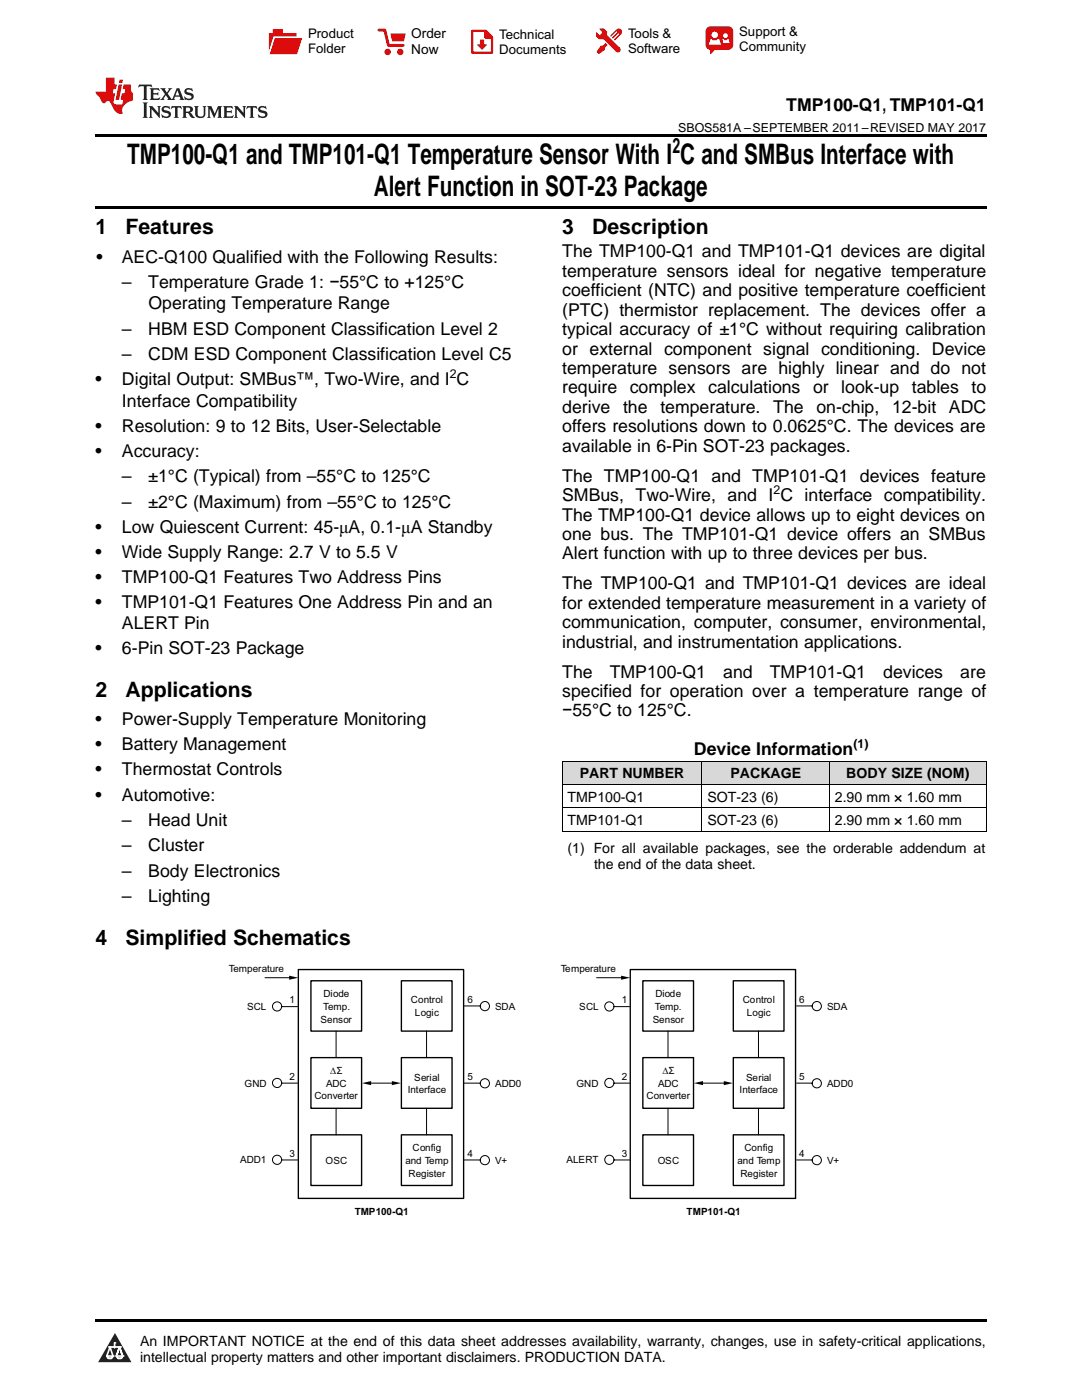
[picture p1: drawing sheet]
<svg xmlns="http://www.w3.org/2000/svg" width="216mm" height="279mm" viewBox="0 0 216 279" stroke-linecap="round" stroke-linejoin="round" font-family="sans-serif">
<defs><g id="words">
<g font-size="5.6">
<text x="25.4" y="32.8">TMP100-Q1 and TMP101-Q1 Temperature Sensor With I C and SMBus Interface with</text>
<text x="74.6" y="39.2">Alert Function in SOT-23 Package</text>
</g>
<g font-size="4.2">
<text x="134.2" y="30.6">2</text>
<text x="19" y="46.7">1</text>
<text x="25" y="46.7">Features</text>
<text x="112.2" y="46.7">3</text>
<text x="118.2" y="46.7">Description</text>
<text x="19" y="139">2</text>
<text x="25" y="139">Applications</text>
<text x="19" y="188.5">4</text>
<text x="25" y="188.5">Simplified Schematics</text>
</g>
<g font-size="3.5">
<text x="156.9" y="22.2">TMP100-Q1, TMP101-Q1</text>
<text x="19.2" y="52.4">•</text>
<text x="24.3" y="52.4">AEC-Q100 Qualified with the Following Results:</text>
<text x="112.2" y="51.4">The TMP100-Q1 and TMP101-Q1 devices are digital</text>
<text x="24.3" y="57.5">–</text>
<text x="29.6" y="57.5">Temperature Grade 1: −55°C to +125°C</text>
<text x="112.2" y="55.2">temperature sensors ideal for negative temperature</text>
<text x="112.2" y="59.1">coefficient (NTC) and positive temperature coefficient</text>
<text x="29.6" y="61.7">Operating Temperature Range</text>
<text x="112.2" y="63">(PTC) thermistor replacement. The devices offer a</text>
<text x="24.3" y="66.8">–</text>
<text x="24.3" y="71.9">–</text>
<text x="29.6" y="66.8">HBM ESD Component Classification Level 2</text>
<text x="29.6" y="71.9">CDM ESD Component Classification Level C5</text>
<text x="112.2" y="66.9">typical accuracy of ±1°C without requiring calibration</text>
<text x="112.2" y="70.8">or external component signal conditioning. Device</text>
<text x="19" y="76.9">•</text>
<text x="24.3" y="76.9">Digital Output: SMBus™, Two-Wire, and I C</text>
<text x="112.2" y="74.6">temperature sensors are highly linear and do not</text>
<text x="24.3" y="81.1">Interface Compatibility</text>
<text x="112.2" y="78.5">require</text>
<text x="112.2" y="82.4">derive</text>
<text x="124.3" y="82.4">the</text>
<text x="125.7" y="78.5">complex</text>
<text x="131.8" y="82.4">temperature.</text>
<text x="141.3" y="78.5">calculations</text>
<text x="154.3" y="82.4">The</text>
<text x="162.2" y="78.5">or</text>
<text x="162.9" y="82.4">on-chip,</text>
<text x="167.9" y="78.5">look-up</text>
<text x="178" y="82.4">12-bit</text>
<text x="181.9" y="78.5">tables</text>
<text x="189.4" y="82.4">ADC</text>
<text x="193.9" y="78.5">to</text>
<text x="19" y="86.1">•</text>
<text x="24.3" y="86.1">Resolution: 9 to 12 Bits, User-Selectable</text>
<text x="112.2" y="86.3">offers resolutions down to 0.0625°C. The devices are</text>
<text x="19" y="91.2">•</text>
<text x="24.3" y="91.2">Accuracy:</text>
<text x="112.2" y="90.2">available in 6-Pin SOT-23 packages.</text>
<text x="24.3" y="96.2">–</text>
<text x="24.3" y="101.3">–</text>
<text x="29.6" y="96.2">±1°C (Typical) from –55°C to 125°C</text>
<text x="29.6" y="101.3">±2°C (Maximum) from –55°C to 125°C</text>
<text x="112.2" y="96.1">The TMP100-Q1 and TMP101-Q1 devices feature</text>
<text x="112.2" y="100">SMBus, Two-Wire, and I C interface compatibility.</text>
<text x="19" y="106.3">•</text>
<text x="24.3" y="106.3">Low Quiescent Current: 45-μA, 0.1-μA Standby</text>
<text x="112.2" y="103.9">The TMP100-Q1 device allows up to eight devices on</text>
<text x="112.2" y="107.8">one bus. The TMP101-Q1 device offers an SMBus</text>
<text x="19" y="111.3">•</text>
<text x="24.3" y="111.3">Wide Supply Range: 2.7 V to 5.5 V</text>
<text x="112.2" y="111.7">Alert function with up to three devices per bus.</text>
<text x="19" y="116.3">•</text>
<text x="24.3" y="116.3">TMP100-Q1 Features Two Address Pins</text>
<text x="112.2" y="117.6">The TMP100-Q1 and TMP101-Q1 devices are ideal</text>
<text x="19" y="121.4">•</text>
<text x="24.3" y="121.4">TMP101-Q1 Features One Address Pin and an</text>
<text x="24.3" y="125.6">ALERT Pin</text>
<text x="112.2" y="121.5">for extended temperature measurement in a variety of</text>
<text x="112.2" y="125.4">communication, computer, consumer, environmental,</text>
<text x="19" y="130.6">•</text>
<text x="24.3" y="130.6">6-Pin SOT-23 Package</text>
<text x="112.2" y="129.3">industrial, and instrumentation applications.</text>
<text x="112.2" y="135.2">The</text>
<text x="121.7" y="135.2">TMP100-Q1</text>
<text x="144.3" y="135.2">and</text>
<text x="153.6" y="135.2">TMP101-Q1</text>
<text x="176.2" y="135.2">devices</text>
<text x="191.6" y="135.2">are</text>
<text x="112.2" y="139.1">specified for operation over a temperature range of</text>
<text x="112.2" y="143">−55°C to 125°C.</text>
<text x="19" y="144.7">•</text>
<text x="19" y="149.8">•</text>
<text x="24.3" y="144.7">Power-Supply Temperature Monitoring</text>
<text x="24.3" y="149.8">Battery Management</text>
<text x="19" y="154.8">•</text>
<text x="24.3" y="154.8">Thermostat Controls</text>
<text x="138.5" y="150.7">Device Information</text>
<text x="19" y="159.8">•</text>
<text x="24.3" y="159.8">Automotive:</text>
<text x="24.3" y="164.9">–</text>
<text x="29.6" y="164.9">Head Unit</text>
<text x="24.3" y="169.9">–</text>
<text x="29.6" y="169.9">Cluster</text>
<text x="24.3" y="175">–</text>
<text x="29.6" y="175">Body Electronics</text>
<text x="24.3" y="180.1">–</text>
<text x="29.6" y="180.1">Lighting</text>
</g>
<g font-size="2.8">
<text x="115.7" y="155.4">PART NUMBER</text>
<text x="145.8" y="155.4">PACKAGE</text>
<text x="168.9" y="155.4">BODY SIZE (NOM)</text>
<text x="113.2" y="160">TMP100-Q1</text>
<text x="141.2" y="160">SOT-23 (6)</text>
<text x="166.6" y="160">2.90 mm × 1.60 mm</text>
<text x="113.2" y="164.7">TMP101-Q1</text>
<text x="141.2" y="164.7">SOT-23 (6)</text>
<text x="166.6" y="164.7">2.90 mm × 1.60 mm</text>
<text x="113.2" y="170.2">(1) For all available packages, see the orderable addendum at</text>
<text x="118.5" y="173.4">the end of the data sheet.</text>
<text x="27.9" y="268.6">An IMPORTANT NOTICE at the end of this data sheet addresses availability, warranty, changes, use in safety-critical applications,</text>
<text x="27.9" y="271.8">intellectual property matters and other important disclaimers. PRODUCTION DATA.</text>
</g>
<g font-size="2.7">
<text x="82.1" y="7.7">Order</text>
<text x="82.1" y="10.7">Now</text>
</g>
<g font-size="2.6">
<text x="61.5" y="7.6">Product</text>
<text x="61.5" y="10.6">Folder</text>
<text x="99.6" y="7.8">Technical</text>
<text x="99.6" y="10.8">Documents</text>
<text x="125.3" y="7.6">Tools &amp;</text>
<text x="125.3" y="10.6">Software</text>
<text x="147.5" y="7.2">Support &amp;</text>
<text x="147.5" y="10.2">Community</text>
</g>
<g font-size="2.5">
<text x="135.3" y="26.3">SBOS581A –SEPTEMBER 2011–REVISED MAY 2017</text>
<text x="89.7" y="75.5">2</text>
<text x="154.3" y="98.6">2</text>
<text x="170.3" y="149.3">(1)</text>
</g>
<g font-size="2">
<text x="45.7" y="194">Temperature</text>
<text x="111.9" y="194">Temperature</text>
<text x="49.4" y="201.6">SCL</text>
<text x="57.8" y="200.2">1</text>
<text x="64.5" y="201.5">Temp.</text>
<text x="64.6" y="199">Diode</text>
<text x="82" y="200.2">Control</text>
<text x="82.8" y="202.8">Logic</text>
<text x="93.3" y="200.2">6</text>
<text x="98.8" y="201.6">SDA</text>
<text x="115.6" y="201.6">SCL</text>
<text x="124.1" y="200.2">1</text>
<text x="130.6" y="201.5">Temp.</text>
<text x="130.8" y="199">Diode</text>
<text x="148.2" y="200.2">Control</text>
<text x="149" y="202.8">Logic</text>
<text x="159.5" y="200.2">6</text>
<text x="165" y="201.6">SDA</text>
<text x="64" y="204.1">Sensor</text>
<text x="130.2" y="204.1">Sensor</text>
<text x="57.8" y="215.5">2</text>
<text x="65.9" y="214.3">∆Σ</text>
<text x="82.7" y="215.7">Serial</text>
<text x="93.3" y="215.5">5</text>
<text x="124.1" y="215.5">2</text>
<text x="132.2" y="214.3">∆Σ</text>
<text x="148.9" y="215.7">Serial</text>
<text x="159.5" y="215.5">5</text>
<text x="48.8" y="216.8">GND</text>
<text x="62.7" y="219.4">Converter</text>
<text x="65.1" y="216.9">ADC</text>
<text x="81.4" y="218.2">Interface</text>
<text x="98.8" y="217">ADD0</text>
<text x="115" y="216.8">GND</text>
<text x="129" y="219.4">Converter</text>
<text x="131.3" y="216.9">ADC</text>
<text x="147.5" y="218.2">Interface</text>
<text x="165" y="217">ADD0</text>
<text x="47.9" y="232.1">ADD1</text>
<text x="57.8" y="230.8">3</text>
<text x="65" y="232.2">OSC</text>
<text x="80.9" y="232.2">and Temp</text>
<text x="82.3" y="229.7">Conf</text>
<text x="86" y="229.7">ig</text>
<text x="93.3" y="230.8">4</text>
<text x="98.8" y="232.2">V+</text>
<text x="113.1" y="232.1">ALERT</text>
<text x="124.1" y="230.8">3</text>
<text x="131.3" y="232.2">OSC</text>
<text x="147.1" y="232.2">and Temp</text>
<text x="148.6" y="229.7">Conf</text>
<text x="152.2" y="229.7">ig</text>
<text x="159.5" y="230.8">4</text>
<text x="165" y="232.2">V+</text>
<text x="81.5" y="234.8">Register</text>
<text x="147.7" y="234.8">Register</text>
<text x="70.8" y="242.5">TMP100-Q1</text>
<text x="137" y="242.5">TMP101-Q1</text>
</g>
</g></defs>
<g fill="#d8d8d8">
<path d="M112.2 152h27.9v4.6h-27.9z"/>
<path d="M140.1 152h25.4v4.6h-25.4z"/>
<path d="M165.5 152h31.3v4.6h-31.3z"/>
</g>
<path d="M22.9 266l3.3 5.9h-6.6z" fill="#231f20"/>
<path d="M21.3 270.6h1.2l-.3 .5h-.3a.53 .53 0 0 1-.6-.5z" fill-rule="evenodd" fill="#fff"/>
<path d="M21.3 270.6h1.2l-.3 .5h-.3a.53 .53 0 0 1-.6-.5z" fill="none" stroke="#231f20" stroke-width=".33"/>
<path d="M21.3 270.6l1.2 .1-.3 .4h-.5z" fill="none" stroke="#fff" stroke-width=".33"/>
<path d="M22.9 268.9h.1" fill="none" stroke="#fff" stroke-width=".33"/>
<path d="M22.9 268v.9z" fill="#fff"/>
<path d="M22.9 268v.9z" fill="none" stroke="#fff" stroke-width=".33"/>
<circle cx="22.9" cy="268" r=".16" fill="#fff"/>
<path d="M21.8 268.8h.1" fill="none" stroke="#fff" stroke-width=".33"/>
<path d="M21.8 268.8h2.2z" fill="#fff"/>
<path d="M21.8 268.8h2.2z" fill="none" stroke="#fff" stroke-width=".33"/>
<circle cx="24" cy="268.8" r=".16" fill="#fff"/>
<path d="M23.2 270.6h.1" fill="none" stroke="#fff" stroke-width=".33"/>
<path d="M23.8 268.8l-.6 1.8z" fill="#fff"/>
<path d="M23.8 268.8l-.6 1.8z" fill="none" stroke="#fff" stroke-width=".33"/>
<path d="M23.8 268.8l.7 1.8z" fill="#fff"/>
<path d="M23.8 268.8l.7 1.8z" fill="none" stroke="#fff" stroke-width=".33"/>
<path d="M24.4 270.6h.1" fill="none" stroke="#fff" stroke-width=".33"/>
<circle cx="21.3" cy="270.6" r=".16" fill="#fff"/>
<path d="M22 268.8l-.7 1.8z" fill="#fff"/>
<path d="M22 268.8l-.7 1.8z" fill="none" stroke="#fff" stroke-width=".33"/>
<path d="M22 268.8l.5 1.8z" fill="#fff"/>
<path d="M22 268.8l.5 1.8z" fill="none" stroke="#fff" stroke-width=".33"/>
<circle cx="22.5" cy="270.6" r=".16" fill="#fff"/>
<path d="M23.3 270.6h1.2a.63 .63 0 0 1-.6 .5 .63 .63 0 0 1-.6-.5z" fill-rule="evenodd" fill="#fff"/>
<path d="M23.3 270.6h1.2a.63 .63 0 0 1-.6 .5 .63 .63 0 0 1-.6-.5z" fill="none" stroke="#231f20" stroke-width=".33"/>
<path d="M23.3 270.6h1.2l-.4 .5h-.5z" fill="none" stroke="#fff" stroke-width=".33"/>
<path d="M23.2 270.6h.1" fill="none" stroke="#fff" stroke-width=".33"/>
<circle cx="24.5" cy="270.6" r=".16" fill="#fff"/>
<path d="M19 263.2h177.8v.5h-177.8z" fill="#000"/>
<path d="M59.5 193.5h33v45.7h-33zM62 195.7h10.2v10.1h-10.2zM80.1 195.7h10.1v10.1h-10.1zM62 211.1h10.2v10.1h-10.2zM80.1 211.1h10.1v10.1h-10.1zM62 226.5h10.2v10.1h-10.2zM80.1 226.5h10.1v10.1h-10.1z" fill="none" stroke="#000" stroke-width=".27"/>
<path d="M52.9 195.1h5.5M67.1 205.8v5.3M73.4 216.2h5.5M85.1 205.8v5.3M67.1 221.2v5.3M85.1 221.2v5.3" fill="none" stroke="#000" stroke-width=".2"/>
<path d="M57.7 194.7l1.8 .4-1.8 .4zM72.2 216.2l1.9-.4v.8zM78.2 215.8l1.8 .4-1.8 .4z" fill="#000"/>
<circle cx="96.8" cy="200.8" r=".92" fill="#fefefe"/>
<g fill="none" stroke="#000" stroke-width=".2">
<path d="M92.6 200.8h3.2"/>
<circle cx="96.8" cy="200.8" r=".92"/>
</g>
<circle cx="96.8" cy="231.5" r=".92" fill="#fefefe"/>
<g fill="none" stroke="#000" stroke-width=".2">
<path d="M92.6 231.5h3.2"/>
<circle cx="96.8" cy="231.5" r=".92"/>
</g>
<circle cx="96.8" cy="216.2" r=".92" fill="#fefefe"/>
<g fill="none" stroke="#000" stroke-width=".2">
<path d="M92.6 216.2h3.2"/>
<circle cx="96.8" cy="216.2" r=".92"/>
</g>
<circle cx="55.3" cy="231.5" r=".91" fill="#fefefe"/>
<g fill="none" stroke="#000" stroke-width=".2">
<path d="M56.2 231.5h3.2"/>
<circle cx="55.3" cy="231.5" r=".91"/>
</g>
<circle cx="55.3" cy="216.1" r=".91" fill="#fefefe"/>
<g fill="none" stroke="#000" stroke-width=".2">
<path d="M56.2 216.2h3.2"/>
<circle cx="55.3" cy="216.1" r=".91"/>
</g>
<circle cx="55.3" cy="200.9" r=".91" fill="#fefefe"/>
<g fill="none" stroke="#000" stroke-width=".2">
<path d="M119 195.1h5.7M56.2 200.9h3.2M133.3 205.8v5.3M139.6 216.2h5.5M151.3 205.8v5.3M133.3 221.2v5.3M151.3 221.2v5.3"/>
<circle cx="55.3" cy="200.9" r=".91"/>
</g>
<path d="M125.8 193.5h32.9v45.7h-32.9zM128.3 195.7h10.1v10.1h-10.1zM146.3 195.7h10.1v10.1h-10.1zM128.3 211.1h10.1v10.1h-10.1zM146.3 211.1h10.1v10.1h-10.1zM128.3 226.5h10.1v10.1h-10.1zM146.3 226.5h10.1v10.1h-10.1z" fill="none" stroke="#000" stroke-width=".27"/>
<path d="M123.9 194.7l1.9 .4-1.9 .4zM138.5 216.2l1.8-.4v.8zM144.4 215.8l1.9 .4-1.9 .4z" fill="#000"/>
<circle cx="163" cy="200.8" r=".92" fill="#fefefe"/>
<g fill="none" stroke="#000" stroke-width=".2">
<path d="M158.9 200.8h3.2"/>
<circle cx="163" cy="200.8" r=".92"/>
</g>
<circle cx="163" cy="231.5" r=".92" fill="#fefefe"/>
<g fill="none" stroke="#000" stroke-width=".2">
<path d="M158.9 231.5h3.2"/>
<circle cx="163" cy="231.5" r=".92"/>
</g>
<circle cx="163" cy="216.2" r=".92" fill="#fefefe"/>
<g fill="none" stroke="#000" stroke-width=".2">
<path d="M158.9 216.2h3.2"/>
<circle cx="163" cy="216.2" r=".92"/>
</g>
<circle cx="121.6" cy="231.5" r=".92" fill="#fefefe"/>
<g fill="none" stroke="#000" stroke-width=".2">
<path d="M122.5 231.5h3.1"/>
<circle cx="121.6" cy="231.5" r=".92"/>
</g>
<circle cx="121.6" cy="216.1" r=".92" fill="#fefefe"/>
<g fill="none" stroke="#000" stroke-width=".2">
<path d="M122.5 216.2h3.1"/>
<circle cx="121.6" cy="216.1" r=".92"/>
</g>
<circle cx="121.6" cy="200.9" r=".92" fill="#fefefe"/>
<g fill="none" stroke="#000" stroke-width=".2">
<path d="M112.2 156.6h84.6M112.2 151.9h84.6M112.2 151.9v14M140.1 151.9v14M165.5 151.9v14M196.8 151.9v14M112.2 165.9h84.6M112.2 161.2h84.6M122.5 200.9h3.1"/>
<circle cx="121.6" cy="200.9" r=".92"/>
</g>
<path d="M19 26.8h177.8v.6h-177.8zM19 41.2h177.8v.5h-177.8zM112.2 165.9h.1zM165.4 165.9h.1zM196.7 165.9h.1z" fill="#000"/>
<path d="M27.7 16.9l-.1 .6 .6-.3h.5v.2v2.2l-.2 .4h1l-.2-.4v-2.2v-.2h.5l.6 .3-.2-.6zM29.9 17.6l.2 .4v1.6l-.2 .4h1.9l.1-.6a1.09 1.09 0 0 1-1.3 .1v-.6h.6l.4 .2v-.7l-.2 .2h-.8v-.6l.2-.1a1.01 1.01 0 0 1 1 .3l-.1-.6zM32 17.6l.9 1.2-1 1.2h.9l-.2-.3 .5-.7 .5 .7-.3 .3h1.7l-.2-.3 .1-.4h1l.1 .4-.2 .3h1l-.3-.4-.7-2h-.5l-1 2.2-.8-1.1 .9-1.1h-.9l.2 .2-.4 .7-.4-.7 .2-.2zM35.4 18l.4 1h-.8zM37 17.7a.66 .66 0 0 0-.2 .8 .66 .66 0 0 0 .6 .4l.7 .2 .1 .2a.8 .8 0 0 1-.7 .4 .8 .8 0 0 1-.7-.5l.1 .8 .2-.2a.94 .94 0 0 0 1.1 .1 .94 .94 0 0 0 .4-.9 1.48 1.48 0 0 0-1.3-.6v-.4a1.1 1.1 0 0 1 1.2 .2l-.2-.6-.2 .1-.5-.1zM28.5 20.4l.2 .4v2.3l-.2 .4h1l-.2-.4v-2.3l.2-.4zM29.7 21.2l.2 .4v1.5l-.2 .4h.8l-.3-.4 .1-1.3 1.6 1.8v-2l.2-.4h-.7l.2 .2v1.1l-1.2-1.3zM32.5 21.3a.66 .66 0 0 0-.2 .8 .66 .66 0 0 0 .6 .4l.6 .2 .2 .2a.8 .8 0 0 1-.8 .4 .8 .8 0 0 1-.7-.5l.2 .7 .2-.1a.94 .94 0 0 0 1 .1 .94 .94 0 0 0 .5-1 1.47 1.47 0 0 0-1.3-.6l-.1-.3a1.1 1.1 0 0 1 1.3 .2l-.2-.6-.2 .1-.5-.2zM34.3 21.2l-.2 .6a.64 .64 0 0 1 .8-.3v1.6l-.2 .4h1l-.3-.4 .1-1.6a.66 .66 0 0 1 .8 .3l-.2-.6zM36.3 21.2l.3 .4v1.5l-.3 .4h1l-.2-.2v-.7h.5l.1 .1a.8 .8 0 0 0 1.2 .7l-1-1a.62 .62 0 0 0 .6-.5 .62 .62 0 0 0-.6-.7zM37.1 21.5h.1a.48 .48 0 0 1 .6 0 .48 .48 0 0 1 .1 .6l-.2 .1-.6 .1zM38.7 21.2l.2 .2a2.29 2.29 0 0 0 .4 2 1.05 1.05 0 0 0 1.7-.7v-1.3l.2-.2h-.8l.2 .4v1.1a.61 .61 0 0 1-.6 .6 .61 .61 0 0 1-.6-.6v-1.1l.3-.4zM41.3 21.2l.3 .4v1.5l-.3 .4h.8l-.2-.4v-1.4l.8 1.9 .9-1.9v1.4l-.2 .4h.9l-.2-.4v-1.5l.2-.4h-.8l-.7 1.5-.6-1.5zM44.5 21.2l.2 .4v1.5l-.2 .4h1.9l.2-.6a1.1 1.1 0 0 1-1.4 .2v-.7h.6l.4 .2v-.6l-.2 .1-.8 .1v-.6l.2-.1a1.02 1.02 0 0 1 1.1 .2l-.2-.5zM46.7 21.2l.2 .4v1.5l-.2 .4h.8l-.3-.4 .1-1.3 1.6 1.8v-2l.2-.4h-.7l.2 .2v1.1l-1.2-1.3zM49.3 21.2l-.1 .6a.64 .64 0 0 1 .8-.3v1.6l-.3 .4h1l-.2-.4v-1.6a.66 .66 0 0 1 .8 .3l-.1-.6zM51.7 21.3a.66 .66 0 0 0-.2 .7 .66 .66 0 0 0 .7 .5l.6 .2 .1 .2a.8 .8 0 0 1-.7 .4 .8 .8 0 0 1-.7-.5l.1 .7 .2-.1a.94 .94 0 0 0 1.1 .1 .94 .94 0 0 0 .4-1 1.48 1.48 0 0 0-1.2-.6l-.1-.3a1.1 1.1 0 0 1 1.2 .2l-.2-.6-.1 .1-.6-.2z" fill="#231f20"/>
<path d="M21.1 15.5v2.8h-2v.4l.9 .9a.96 .96 0 0 0 1 1 .59 .59 0 0 1 .5-.4 .59 .59 0 0 1 .5 .3l.4 .8a1.61 1.61 0 0 0 2.1 1.3 1.63 1.63 0 0 1 1.1-2.2l.9-.3v-1.5a1.6 1.6 0 0 1-.4-1.7h-1.4l-.2 .9h.5l-.2 .8h-.5l-.2 1v.3h.5l-.2 .9h-.7a.74 .74 0 0 1-1-.6l.3-1.6h-.5l.2-.8h.5l.1-.9h-.4v-1.4zM23.7 16.9l-.7 3h.8l.6-3zM23.8 15.9l-.1 .7h.7l.2-.7z" fill="#ee1d23"/>
<g fill="#d60000">
<path d="M54.4 5.8h2v.8h2.8v4.2h-5.5v-4.2h.7z" fill-rule="evenodd"/>
<path d="M54.7 7.5h5.6l-1 3.3h-5.6z" fill-rule="evenodd"/>
</g>
<path d="M54.6 7.4h5.8l-.1 .1h-5.5l-1.1 3.3z" fill-rule="evenodd" fill="#fff"/>
<path d="M54.6 7.4h5.8l-.1 .1h-5.5l-1.1 3.3z" fill="none" stroke="#fff" stroke-width=".2"/>
<path d="M75.6 6h1.2l.7 3.1h3" fill="none" stroke="#d60000" stroke-width=".56"/>
<g fill="#d60000">
<path d="M77.9 6.7h3.1l-.4 1.5h-2.3z" fill-rule="evenodd"/>
<circle cx="77.3" cy="10.4" r=".64"/>
<circle cx="79.9" cy="10.4" r=".64"/>
</g>
<path d="M94.2 6.2h2.7l1.3 1.2v3.1h-4z" fill="none" stroke="#d60000" stroke-width=".44"/>
<g fill="#d60000">
<path d="M95.8 7.9h.8v1h.6l-1 1.1-1-1v-.1h.6z" fill-rule="evenodd"/>
<path d="M96.6 6.2h.3l1.3 1.2v.4h-1.3l-.3-.4z" fill-rule="evenodd"/>
<path d="M119.6 5.7h.9l.6 .6 .1 .7 2.5 2.5-.8 .8-2.3-2.3-1.1-.2-.6-.6v-.8l.7 .6 .5-.4v-.2l-.4-.5z" fill-rule="evenodd"/>
<path d="M119.9 9.1h.4l.5-.5 .4 .4-.5 .5v.4l-1.2 .9-.5-.5z" fill-rule="evenodd"/>
<path d="M123 5.9a.67 .67 0 0 1 .9 0 .67 .67 0 0 1 0 .9z" fill-rule="evenodd"/>
<path d="M123 5.9l.9 .9-1.2 1.2h-.2l.1-.2 .9-.9 .1-.2h-.3l-.9 1h-.2v-.2l.9-1 .1-.2h-.3l-.9 1h-.2v-.2z" fill-rule="evenodd"/>
<circle cx="123.3" cy="9.9" r=".54"/>
</g>
<path d="M121.1 6.3l-.1 .7" fill="none" stroke="#d60000" stroke-width=".2"/>
<g fill="#d60000">
<path d="M141.1 5.5l.6-.2h3.6a.95 .95 0 0 1 1 .9v2.8a.95 .95 0 0 1-1 .9h-3.6a.95 .95 0 0 1-.9-.9v-2.8z" fill-rule="evenodd"/>
<path d="M141.7 9.9h.9l-.7 .9h-.2z" fill-rule="evenodd"/>
</g>
<g fill="#fff">
<path d="M144.3 8.6h1.3z"/>
<path d="M141.8 7.8h.3l.1 .2h.8l.2-.2h.3l.4 1.1h-2.5z" fill-rule="evenodd"/>
<path d="M144.2 7.8h.2l.2 .2h.4l.2-.2h.2l.2 .8h-1.3z" fill-rule="evenodd"/>
<circle cx="142.6" cy="6.9" r=".65"/>
<circle cx="144.8" cy="7.1" r=".48"/>
</g>
<use href="#words"/>
</svg>
